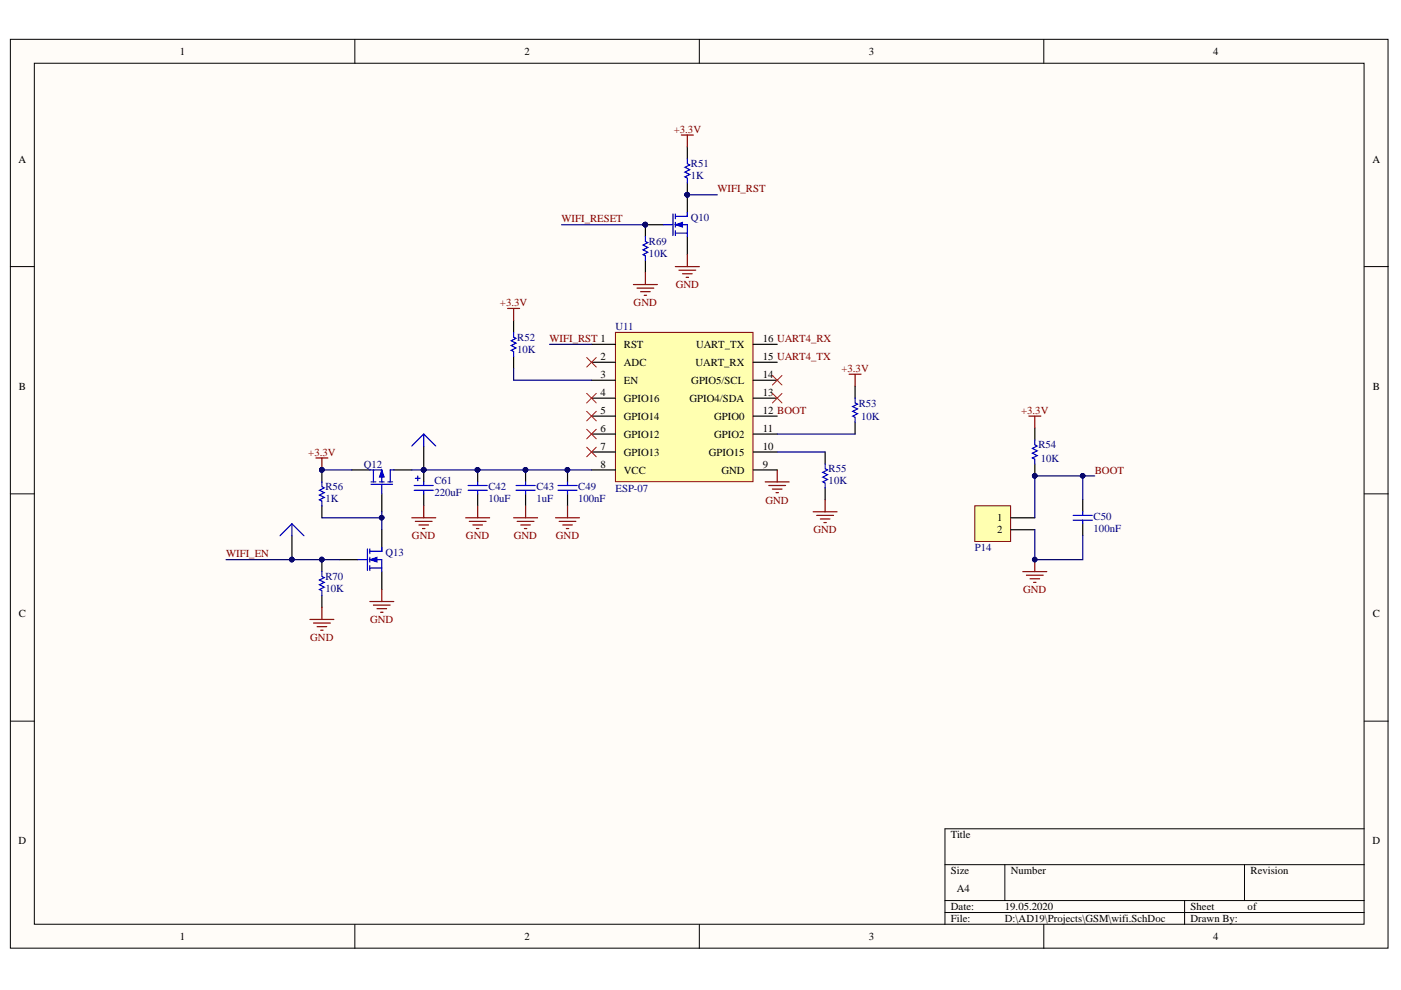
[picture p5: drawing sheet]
<svg xmlns="http://www.w3.org/2000/svg" width="297mm" height="210mm" viewBox="0 0 297 210" stroke-linecap="round" stroke-linejoin="round" font-family="sans-serif">
<defs><g id="words">
<g font-size="2.3">
<text x="38.1" y="11.6">1</text>
<text x="111.2" y="11.6">2</text>
<text x="184.2" y="11.6">3</text>
<text x="257.2" y="11.6">4</text>
<text x="3.9" y="34.5">A</text>
<text x="291" y="34.5">A</text>
<text x="127.3" y="76.3">2</text>
<text x="132.3" y="73.8">RST</text>
<text x="132.3" y="77.6">ADC</text>
<text x="147.5" y="77.6">UART_RX</text>
<text x="147.6" y="73.8">UART_TX</text>
<text x="161.7" y="76.3">15 UART4_TX</text>
<text x="161.7" y="72.5">16 UART4_RX</text>
<text x="4" y="82.7">B</text>
<text x="127.3" y="83.9">4</text>
<text x="127.3" y="80.1">3</text>
<text x="132.3" y="81.4">EN</text>
<text x="146.6" y="81.4">GPIO5/SCL</text>
<text x="161.7" y="83.9">13</text>
<text x="161.7" y="80.1">14</text>
<text x="291.1" y="82.7">B</text>
<text x="127.3" y="87.7">5</text>
<text x="132.3" y="89">GPIO14</text>
<text x="132.3" y="85.2">GPIO16</text>
<text x="146.2" y="85.2">GPIO4/SDA</text>
<text x="151.4" y="89">GPIO0</text>
<text x="161.7" y="87.7">12 BOOT</text>
<text x="127.3" y="91.5">6</text>
<text x="127.3" y="95.3">7</text>
<text x="132.3" y="92.8">GPIO12</text>
<text x="151.4" y="92.8">GPIO2</text>
<text x="161.7" y="95.3">10</text>
<text x="161.7" y="91.5">11</text>
<text x="127.3" y="99.1">8</text>
<text x="132.3" y="96.6">GPIO13</text>
<text x="132.3" y="100.4">VCC</text>
<text x="150.3" y="96.6">GPIO15</text>
<text x="152.9" y="100.4">GND</text>
<text x="161.7" y="99.1">9</text>
<text x="211.4" y="110.6">1</text>
<text x="211.4" y="113.1">2</text>
<text x="4" y="130.9">C</text>
<text x="291.1" y="130.9">C</text>
<text x="3.9" y="179">D</text>
<text x="201.6" y="177.7">Title</text>
<text x="291" y="179">D</text>
<text x="201.6" y="185.4">Size</text>
<text x="214.3" y="185.4">Number</text>
<text x="265.1" y="185.4">Revision</text>
<text x="202.9" y="189.2">A4</text>
<text x="201.6" y="193">Date:</text>
<text x="201.6" y="195.5">File:</text>
<text x="213.1" y="193">19.05.2020</text>
<text x="213.1" y="195.5">D:\AD19\Projects\GSM\wifi.SchDoc</text>
<text x="252.4" y="193">Sheet</text>
<text x="252.4" y="195.5">Drawn By:</text>
<text x="264.5" y="193">of</text>
<text x="38.1" y="199.3">1</text>
<text x="111.2" y="199.3">2</text>
<text x="184.2" y="199.3">3</text>
<text x="257.2" y="199.3">4</text>
</g>
<g font-size="2.3" fill="#800000">
<text x="142.8" y="28.1">+3.3V</text>
<text x="152.1" y="40.8">WIFI_RST</text>
<text x="119" y="47.1">WIFI_RESET</text>
<text x="106" y="64.9">+3.3V</text>
<text x="134.3" y="64.9">GND</text>
<text x="143.3" y="61.1">GND</text>
<text x="116.5" y="72.5">WIFI_RST 1</text>
<text x="178.4" y="78.9">+3.3V</text>
<text x="216.5" y="87.7">+3.3V</text>
<text x="65.4" y="96.6">+3.3V</text>
<text x="232.1" y="100.4">BOOT</text>
<text x="162.3" y="106.8">GND</text>
<text x="172.5" y="113.1">GND</text>
<text x="47.9" y="118.2">WIFI_EN</text>
<text x="87.3" y="114.4">GND</text>
<text x="98.8" y="114.4">GND</text>
<text x="108.9" y="114.4">GND</text>
<text x="117.9" y="114.4">GND</text>
<text x="216.9" y="125.8">GND</text>
<text x="65.8" y="135.9">GND</text>
<text x="78.5" y="132.1">GND</text>
</g>
<g font-size="2.3" fill="#000080">
<text x="146.5" y="35.5">R51</text>
<text x="146.5" y="38">1K</text>
<text x="146.5" y="46.9">Q10</text>
<text x="137.6" y="52">R69</text>
<text x="137.6" y="54.5">10K</text>
<text x="130.5" y="70">U11</text>
<text x="109.7" y="74.8">10K</text>
<text x="109.7" y="72.2">R52</text>
<text x="182.1" y="86.2">R53</text>
<text x="182.6" y="89">10K</text>
<text x="220.2" y="95.1">R54</text>
<text x="77.1" y="99.1">Q12</text>
<text x="175.7" y="100.1">R55</text>
<text x="220.7" y="97.9">10K</text>
<text x="69" y="106.5">1K</text>
<text x="69" y="104">R56</text>
<text x="92.1" y="105.2">220uF</text>
<text x="92.1" y="102.7">C61</text>
<text x="103.6" y="106.5">10uF</text>
<text x="103.6" y="104">C42</text>
<text x="113.7" y="106.5">1uF</text>
<text x="113.7" y="104">C43</text>
<text x="122.6" y="106.5">100nF</text>
<text x="122.6" y="104">C49</text>
<text x="130.5" y="104.2">ESP-07</text>
<text x="175.7" y="102.7">10K</text>
<text x="231.9" y="112.8">100nF</text>
<text x="231.9" y="110.3">C50</text>
<text x="81.7" y="117.9">Q13</text>
<text x="206.7" y="116.9">P14</text>
<text x="69" y="125.5">10K</text>
<text x="69" y="123">R70</text>
</g>
</g></defs>
<g fill="#fffcf8" stroke="#000" stroke-width=".21">
<path d="M2.2 8.3h292.1v192.7h-292.1z"/>
<path d="M7.3 13.4h281.9v182.6h-281.9z"/>
</g>
<g fill="none" stroke="#000" stroke-width=".21">
<path d="M75.2 8.3v5.1M148.3 8.3v5.1M221.3 8.3v5.1M2.2 56.5h5.1M289.3 56.5h5M2.2 104.7h5.1M289.3 104.7h5M2.2 152.9h5.1M289.3 152.9h5M289.3 175.7h-89v20.3M75.2 196v5.1M148.3 196v5.1"/>
<path d="M200.3 183.3h89M200.3 190.9h89M200.3 193.5h89M213 183.3v7.6M221.3 196v5.1M251.2 190.9v5.1M263.9 183.3v7.6"/>
</g>
<path d="M130.5 70.5h29.2v31.6h-29.2z" fill="#ffffb0" stroke="#800000" stroke-width=".21"/>
<g fill="none" stroke="#000" stroke-width=".25">
<path d="M108.9 67.9v2.6M108.9 75.5v2.6M125.4 73h5.1M125.4 76.8h5.1M159.7 73h5.1M159.7 76.8h5.1M101.3 99.6v2.6M111.4 99.6v2.6M120.3 99.6v2.6M125.4 88.2h5.1M125.4 84.4h5.1M125.4 92h5.1"/>
<path d="M125.4 99.6h5.1M125.4 95.8h5.1M125.4 80.6h5.1M159.7 88.2h5.1M159.7 84.4h5.1M159.7 92h5.1M159.7 99.6h5.1M159.7 95.8h5.1M159.7 80.6h5.1M174.9 95.8v2.6M181.3 81.9v2.5M181.3 89.5v2.5"/>
<path d="M219.4 90.8v2.5M219.4 98.4v2.5M101.3 104.7v2.5M111.4 104.7v2.5M120.3 104.7v2.5M174.9 103.4v2.6M229.6 106v2.5M229.6 111.1v2.5"/>
</g>
<g fill="none" stroke="#00f" stroke-width=".25">
<path d="M108.9 70.5v1l.5 .2-1 .5 1 .6-1 .5 1 .5-1 .5 .5 .2v1M174.9 98.4v1l.6 .2-1.1 .5 1.1 .6-1.1 .5 1.1 .5-1.1 .5 .5 .2v1M181.3 84.4v1l.5 .3-1 .5 1 .5-1 .5 1 .5-1 .5 .5 .3v1M219.4 93.3v1l.5 .3-1 .5 1 .5-1 .5 1 .5-1 .5 .5 .3v1M99.2 102.9h4.1M99.2 104h4.1M101.3 102.2v.7M101.3 104v.7M109.4 102.9h4.1M109.4 104h4.1M111.4 102.2v.7M111.4 104v.7"/>
<path d="M118.3 102.9h4.1M118.3 104h4.1M120.3 102.2v.7M120.3 104v.7M227.5 109.3h4.1M227.5 110.3h4.1M229.6 108.5v.8M229.6 110.3v.8"/>
</g>
<g fill="none" stroke="#800000" stroke-width=".25">
<path d="M107.6 65.4h2.6M108.9 65.4v2.5M180 79.3h2.6M181.3 79.3v2.6M164.8 99.6v2.6M98.7 109.8h5.1M99.5 110.5h3.6M100.3 111.3h2M101 112.1h.5M101.3 107.2v2.6M108.9 109.8h5.1M109.7 110.5h3.5"/>
<path d="M110.4 111.3h2.1M111.2 112.1h.5M111.4 107.2v2.6M117.8 109.8h5.1M118.5 110.5h3.6M119.3 111.3h2M120.1 112.1h.5M120.3 107.2v2.6M162.2 102.2h5.1M163 102.9h3.6M163.8 103.7h2M164.5 104.5h.5"/>
<path d="M172.4 108.5h5.1M173.2 109.3h3.5M173.9 110h2.1M174.7 110.8h.5M174.9 106v2.5M219.4 118.7v2.5M216.9 121.2h5M217.6 122h3.6M218.4 122.7h2M219.1 123.5h.6"/>
</g>
<g fill="#000080" stroke="#000080" stroke-width=".21">
<circle cx="120.3" cy="99.6" r=".48"/>
<circle cx="111.4" cy="99.6" r=".48"/>
<circle cx="101.2" cy="99.6" r=".49"/>
<circle cx="219.4" cy="118.6" r=".48"/>
<circle cx="219.4" cy="100.9" r=".48"/>
</g>
<path d="M206.7 107.2h7.6v7.6h-7.6z" fill="#ffffb0" stroke="#800000" stroke-width=".21"/>
<path d="M136.8 47.6h3.8M145.7 41.3v3.8M145.7 50.2v3.8M214.3 109.8h5.1M214.3 112.3h5.1" fill="none" stroke="#000" stroke-width=".25"/>
<g fill="none" stroke="#f00" stroke-width=".21">
<path d="M124.4 75.8l2 2M126.4 75.8l-2 2M163.8 79.6l2 2M165.8 79.6l-2 2M124.4 94.8l2 2M124.4 91l2 2M124.4 87.2l2 2M124.4 83.4l2 2M126.4 94.8l-2 2M126.4 91l-2 2M126.4 87.2l-2 2M126.4 83.4l-2 2"/>
<path d="M163.8 83.4l2 2M165.8 83.4l-2 2"/>
</g>
<g fill="#000080" stroke="#000080" stroke-width=".21">
<circle cx="145.7" cy="41.3" r=".48"/>
<circle cx="136.8" cy="47.6" r=".48"/>
</g>
<path d="M140.6 47.6h2.1M142.7 45.4v4.5M143.2 45.9h2.5M143.2 47.6h2.5v2.6M143.2 49.4h2.5M143.2 45.4v1M143.2 47.1v1.1M143.2 48.9v1" fill="none" stroke="#00f" stroke-width=".25"/>
<path d="M143.2 47.6l1.5-.5v1.1z" fill="#00f"/>
<path d="M143.2 47.6l1.5-.5v1.1z" fill="none" stroke="#00f" stroke-width=".21"/>
<path d="M145.7 33.7v1l.5 .3-1 .5 1 .5-1 .5 1 .5-1 .5 .5 .3v1M145.7 45.1v.8M75.9 118.7h2M77.9 116.4v4.5M78.4 116.9h2.5M78.4 118.7h2.5v2.5M78.4 116.4v1M78.4 118.2v1M78.4 119.9v1M78.4 120.4h2.5" fill="none" stroke="#00f" stroke-width=".25"/>
<g fill="#000080" stroke="#000080" stroke-width=".21">
<circle cx="145.7" cy="41.3" r=".48"/>
<circle cx="136.8" cy="47.6" r=".48"/>
</g>
<path d="M145.7 31.2v2.5M145.7 38.8v2.5M72.1 118.7h3.8M80.9 112.3v3.8M80.9 121.2v3.8" fill="none" stroke="#000" stroke-width=".25"/>
<path d="M144.5 28.6h2.5M145.7 28.6v2.6M143.2 56.5h5.1M144 57.3h3.5M144.7 58h2M145.5 58.8h.5M145.7 54v2.5" fill="none" stroke="#800000" stroke-width=".25"/>
<path d="M78.4 118.7l1.5-.5v1z" fill="#00f"/>
<path d="M78.4 118.7l1.5-.5v1z" fill="none" stroke="#00f" stroke-width=".21"/>
<g fill="none" stroke="#00f" stroke-width=".25">
<path d="M136.8 50.2v1l.5 .3-1 .5 1 .5-1 .5 1 .5-1 .5 .5 .2v1.1M78.4 99.6h2.5v2.6M79.2 99.6v2.6M82.7 99.6v2.6M68.2 102.2v1l.6 .2-1.1 .6 1.1 .5-1.1 .5 1.1 .5-1.1 .5 .5 .2v1M78.7 102.7h4.5M78.7 102.2h1M80.4 102.2h1.1M80.9 102.7v2M80.9 116.1v.8M82.2 102.2h1M87.8 104h4.1"/>
<path d="M87.8 102.9h4.1M88.1 101.4h1M88.6 100.9v1M89.8 102.2v.7M89.8 104v.7M68.2 121.2v1l.6 .3-1.1 .5 1.1 .5-1.1 .5 1.1 .5-1.1 .5 .5 .3v1"/>
</g>
<path d="M136.8 47.6v2.6M136.8 55.3v2.5M68.2 99.6v2.6M74.6 99.6h3.8M83.5 99.6h3.8M89.8 99.6v2.6M68.2 107.2v2.6M68.2 118.7v2.5M80.9 104.7v3.8M89.8 104.7v2.5M68.2 126.3v2.5" fill="none" stroke="#000" stroke-width=".25"/>
<g fill="#000080" stroke="#000080" stroke-width=".21">
<circle cx="68.2" cy="99.6" r=".48"/>
<circle cx="89.8" cy="99.6" r=".48"/>
<circle cx="68.2" cy="118.6" r=".48"/>
<circle cx="136.8" cy="47.6" r=".48"/>
</g>
<g fill="none" stroke="#800000" stroke-width=".25">
<path d="M136.8 57.8v2.5M134.3 60.3h5.1M135.1 61.1h3.5M135.8 61.9h2.1M136.6 62.6h.5M67 97.1h2.5M68.2 97.1v2.5M218.1 88.2h2.6M219.4 88.2v2.6M87.3 109.8h5.1M88.1 110.5h3.5M88.8 111.3h2.1"/>
<path d="M89.6 112.1h.5M89.8 107.2v2.6M65.7 131.3h5.1M66.5 132.1h3.5M67.2 132.9h2.1M68 133.6h.5M68.2 128.8v2.5M78.4 127.5h5.1M79.2 128.3h3.5M79.9 129.1h2.1M80.7 129.8h.5M80.9 125v2.5"/>
</g>
<path d="M80.9 99.6l.6 1.6h-1.1z" fill="#00f"/>
<path d="M80.9 99.6l.6 1.6h-1.1z" fill="none" stroke="#00f" stroke-width=".21"/>
<path d="M82.7 99.6h.8M89.8 92l2.6 2.6M89.8 92l-2.5 2.6M89.8 92v2.6M61.9 111.1l2.5 2.5M61.9 111.1l-2.5 2.5M61.9 111.1v2.5" fill="none" stroke="#00f" stroke-width=".25"/>
<path d="M89.8 94.6v5M61.9 113.6v5.1" fill="none" stroke="#000" stroke-width=".25"/>
<g fill="#000080" stroke="#000080" stroke-width=".21">
<circle cx="89.8" cy="99.6" r=".48"/>
<circle cx="101.2" cy="99.6" r=".49"/>
<circle cx="111.4" cy="99.6" r=".48"/>
<circle cx="120.3" cy="99.6" r=".48"/>
<circle cx="229.5" cy="100.9" r=".48"/>
<circle cx="219.4" cy="118.6" r=".48"/>
<circle cx="219.4" cy="100.9" r=".48"/>
<circle cx="136.8" cy="47.6" r=".48"/>
<circle cx="145.7" cy="41.3" r=".48"/>
<circle cx="80.9" cy="109.8" r=".49"/>
<circle cx="68.2" cy="99.6" r=".48"/>
<circle cx="61.9" cy="118.6" r=".48"/>
<circle cx="68.2" cy="118.6" r=".48"/>
</g>
<g fill="none" stroke="#000080" stroke-width=".25">
<path d="M119.1 47.6h17.7M145.7 41.3h6.4M108.9 78.1v2.5h16.5M116.5 73h8.9M68.2 99.6h6.4M87.3 99.6h38.1M164.8 95.8h10.1M164.8 92h16.5M47.9 118.7h24.2M68.2 109.8h12.7M80.9 108.5v3.8M219.4 112.3v6.4h10.2v-5.1"/>
<path d="M229.6 100.9v5.1M232.1 100.9h-12.7v8.9"/>
</g>
<use href="#words"/>
</svg>
